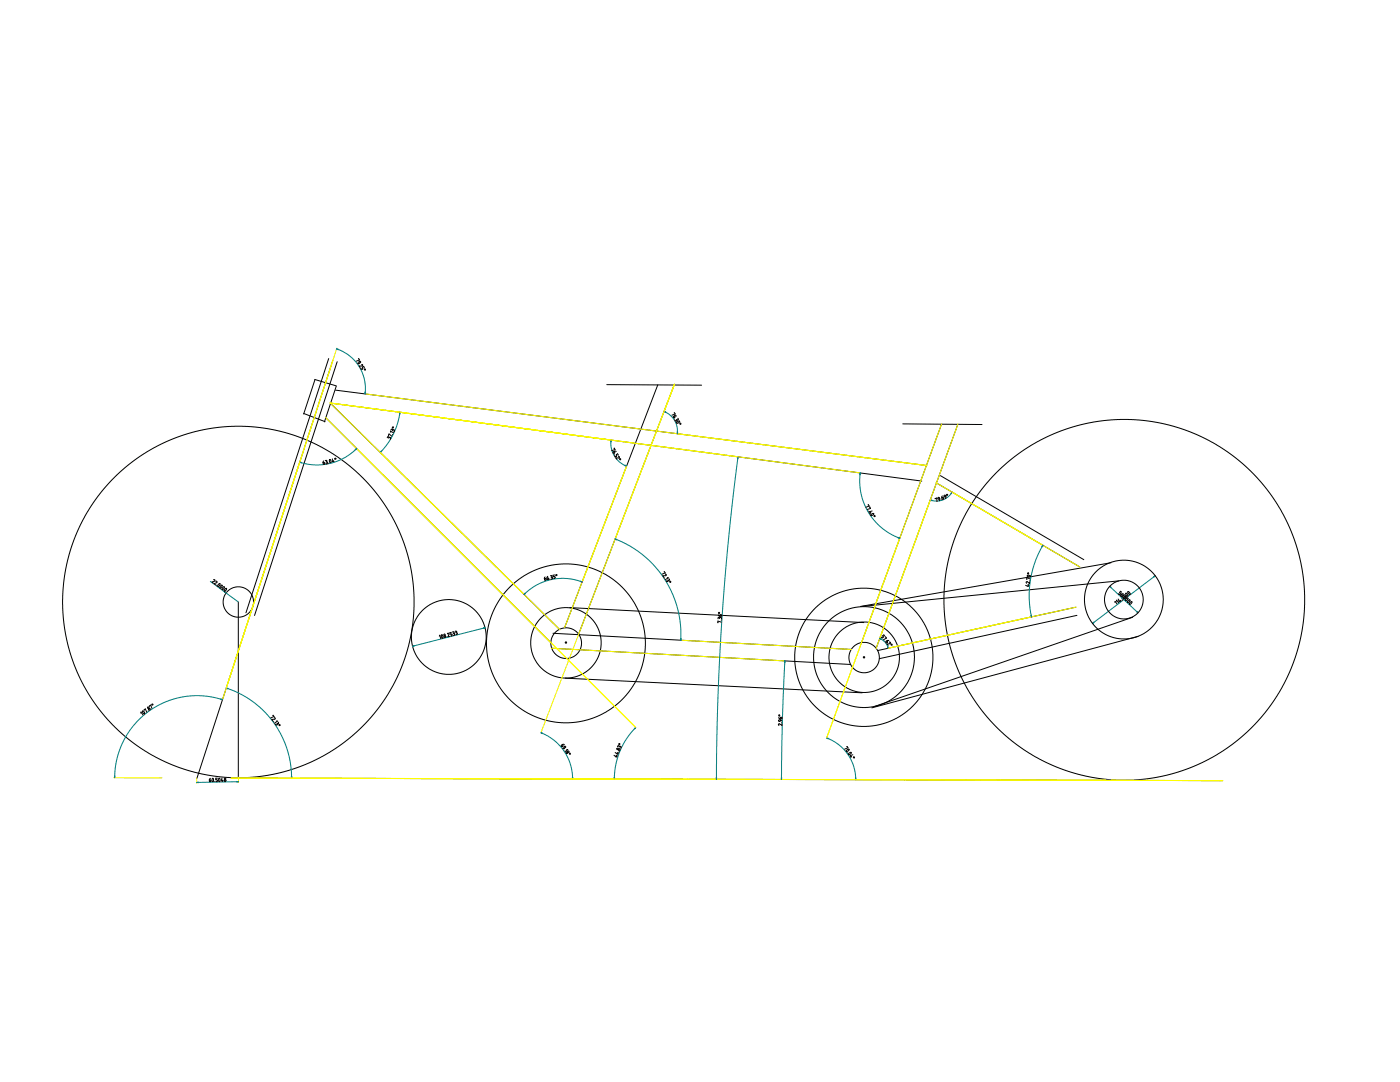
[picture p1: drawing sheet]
<svg xmlns="http://www.w3.org/2000/svg" width="279mm" height="216mm" viewBox="0 0 279 216" stroke-linecap="round" stroke-linejoin="round" font-family="sans-serif">
<g fill="none" stroke="#000" stroke-width=".2">
<path d="M62.8 75.7l4.3 1.3M62.8 75.8l-2.2 6.8M65.6 71.5l-16.5 50.8M66.4 71.9l-27.1 83.4M67 77.9l117.9 15M67.1 77l-2.4 7.2M67.3 72.2l-16.5 50.6M71.3 72.5h.4M71.5 71.6l.3 .2-.7 .3M71.6 72.8h.1M71.6 72.2l.2-.1 .2 .2-.3 .2zM72.2 72.7l.2 .1-.1 .2h-.6l.2 .3"/>
<path d="M72.7 73.4l-.1-.3-.3 .2 .1 .3-.1 .1-.3-.2M121.1 76.8l18.9 .1M131.3 76.8l-18.6 48.4M134.6 76.8l-19.1 49.8M60.6 82.5l4.3 1.6M64.5 92.3h.1a.18 .18 0 0 1 .2 .1 .18 .18 0 0 1-.1 .2 .18 .18 0 0 1-.2-.1zM64.6 92l-.1 .3M64.9 91.9h.3v.3M65 83.4l45.1 45M65.2 92.2l.1 .2-.2 .2M65.2 92.2h-.1M65.6 92.4h.1"/>
<path d="M65.7 91.7a.32 .32 0 0 1 .3 .3 .32 .32 0 0 1-.1 .3zM66 80.4l118 15.6M66 80.5l45.7 45.1M66.3 91.6v.5l.4-.1M66.5 91.9l.1 .3M77.3 87.4l.1-.3 .2 .3M77.6 86.9v-.3l.6 .4M77.6 87.4h.3v.3M77.6 87.4h.1M78 86.3l-.1-.3 .6 .3M78 85.8l.1-.2h.2l.1 .2M78.3 86.7h.1"/>
<path d="M78.4 85.8h.3l-.1 .3M78.4 85.8l-.1 .1M122.4 90.2l.2-.2 .1 .2a.18 .18 0 0 1-.2 .2 .18 .18 0 0 1-.1-.2zM122.5 89.5l.2 .2-.6 .2M122.6 90.7h.1M122.6 90l.4 .1M123.4 90.8l-.1-.2-.3 .1v.4h-.2l-.1-.2M123.4 91.1l.2 .1v.2h-.7l.2 .2M134.4 83.1l.2-.1 .1 .1a.18 .18 0 0 1-.1 .3 .18 .18 0 0 1-.2-.3zM134.5 82.4l.3 .2-.7 .2M134.6 83.6h.1M134.6 83h.4"/>
<path d="M135 83.7l.1 .1M135.1 83.8l-.2 .2-.2-.2M135.2 84.2v-.1a.21 .21 0 0 1 .2-.1 .21 .21 0 0 1 .2 .2l-.1 .1a.21 .21 0 0 1-.2 .2 .21 .21 0 0 1-.2-.3zM135.3 83.5v.3h-.2M180.2 84.6l15.8 .1M186.6 99.5l.3-.1 .1 .7M186.9 96.4l28.6 16.7M187.2 99.3h.2l.2 .2-.3 .1zM187.6 99.5l-.2 .4M187.7 94.9l28.6 16.8M187.9 99.7v.1M187.9 84.7l-16 43.5"/>
<path d="M188 99.3h.1a.18 .18 0 0 1 .2 .1 .18 .18 0 0 1 0 .2 .18 .18 0 0 1-.3-.1zM188.1 99l-.1 .3M188.4 98.8h.3l.1 .3-.3 .1zM188.8 99.1l-.1 .4M191.2 84.7l-16.3 44.7M42.7 115.7l.2 .1-.6 .3 .2 .2M43.1 116h.2v.2l-.6 .3 .3 .1M43.2 116.8h.1M43.6 116.6a.19 .19 0 0 1 .2-.2 .19 .19 0 0 1 .2 .2 .19 .19 0 0 1-.2 .2 .21 .21 0 0 1-.2 .2 .21 .21 0 0 1-.2-.2 .21 .21 0 0 1 .2-.2zM44 116.9a.19 .19 0 0 1 .3-.1 .19 .19 0 0 1 0 .3l-.1 .1a.21 .21 0 0 1-.2 .2 .21 .21 0 0 1-.2-.2 .21 .21 0 0 1 .2-.3zM44.4 117.3a.21 .21 0 0 1 .2-.2 .21 .21 0 0 1 .2 .2 .21 .21 0 0 1-.1 .2 .2 .2 0 0 1-.2 .2 .2 .2 0 0 1-.2-.2 .2 .2 0 0 1 .1-.2zM44.9 117.5l.2-.1 .1 .2a.21 .21 0 0 1-.2 .3 .21 .21 0 0 1-.2-.1z"/>
<path d="M108.6 115.5l.2-.1a.18 .18 0 0 1 .2 .3 .17 .17 0 0 1-.3 0zM108.8 115.1l-.2 .4M109.2 115.4l.1-.1a.17 .17 0 0 1 .2 .1 .17 .17 0 0 1 0 .2 .17 .17 0 0 1-.3 0zM109.3 115l-.1 .4M109.8 115.6h.1M109.9 114.9h.2v.3M110 115.2h.1M110.1 115.2l.2 .2-.3 .2M110.7 114.7l-.3 .1v.3h.4l-.1 .3h-.2M132.5 114.1l.3 .2-.7 .3M132.6 115.3h.1M132.8 114.6h.1v.2l-.6 .1 .2 .2"/>
<path d="M133.2 115.3h.2l-.6 .4M133.3 115.7v.1M133.3 115.8l-.1 .3-.3-.3M133.5 115.5l.1 .3h-.3M173.2 100.8l.3 .2-.7 .2M173.3 102h.1M173.5 101.2l.2 .3-.6 .2M173.8 102.3l-.3 .1M173.8 102.7l.2-.1a.19 .19 0 0 1 .2-.2 .19 .19 0 0 1 .2 .2 .19 .19 0 0 1-.2 .2 .2 .2 0 0 1-.2 .1 .2 .2 0 0 1-.2-.2zM174.1 102l-.6 .1 .2 .3M204.9 116.3v.1M205 114.9l.3-.1a.21 .21 0 0 1 .2 0 .21 .21 0 0 1 0 .3h-.3z"/>
<path d="M205.1 116.7l.3 .1M205.3 116.6l-.1 .4-.5-.2M205.5 116.1l-.1 .3-.4-.3h-.2l.1 .2M205.5 115.9h.1M205.6 115.5l-.7-.2 .1 .3M221.7 112.3l-50 8.7M222.8 120v-.2l.5 .5M223.2 119.5l.2 .6 .2-.3M223.3 115.9l-51.3 5.1M223.5 119.8l.2 .2M223.7 118.7l.1-.1 .1 .1a.18 .18 0 0 1 .1 .2 .18 .18 0 0 1-.3 .1 .18 .18 0 0 1 0-.3zM223.8 119l.3 .1a.2 .2 0 0 1 .2 .3 .2 .2 0 0 1-.3 .1z"/>
<path d="M223.9 118.2l-.3-.2-.2 .2 .2 .3-.2 .1-.2-.1M223.9 119.8h.1M224 119.2h.1M224.2 118.5l-.4 .1M224.2 118.7l.3 .1a.25 .25 0 0 1 .2 .2 .25 .25 0 0 1-.2 .2zM224.3 119.1l.4-.1-.1 .3a.19 .19 0 0 1-.2 .2 .19 .19 0 0 1-.1-.3zM224.6 118.4h.3a.21 .21 0 0 1 .2 .3 .21 .21 0 0 1-.2 .2zM224.7 119.5a.19 .19 0 0 1 .2-.2 .19 .19 0 0 1 .2 .3 .25 .25 0 0 1-.2 .2 .25 .25 0 0 1-.3-.1zM225.1 118.1l.3 .1a.21 .21 0 0 1 .2 .2 .21 .21 0 0 1-.3 .2zM225.1 119.8l.4-.1-.1 .2a.28 .28 0 0 1-.4 .2zM47.6 120.1v35.1M87.7 126.9l.1-.2 .1 .7"/>
<path d="M88.1 126.7l.2 .2a.21 .21 0 0 1 .1 .2 .21 .21 0 0 1-.2 .1zM89.2 127.1h.1M89.3 126.5l.1-.2 .2 .1-.2 .6h.3M90.1 126.2h-.3l.1 .3h.2l.1 .2-.2 .2M90.3 126.1h.3l-.1 .3M90.5 126.4l.2 .2-.2 .2M90.5 126.4h-.1M90.8 126h.3l-.1 .2M91 126.2l.2 .3-.2 .2M91 126.2v.1M110.1 129.3l59.7 3.3M110.4 126.4l59.5 3.2"/>
<path d="M112.8 135.3l59.3 2.9M113.7 121.2l58.7 3M143.4 122.7l.2 .3M143.6 123.3l-.2-.1-.1 .3M143.6 123.3l.3-.1 .1 .3M143.6 123.3v.1M143.7 122.7a.18 .18 0 0 1 .3 0 .18 .18 0 0 1-.1 .3h-.3zM143.9 123.7l.1 .1M144 124.1l-.7-.2v.3M176.6 126.9l-.2-.2-.3 .2 .1 .3-.2 .1-.1-.2M176.6 127.9h.1M176.7 127.1l.2 .2-.6 .4"/>
<path d="M176.8 128l.2-.1 .1 .1a.18 .18 0 0 1-.1 .3 .18 .18 0 0 1-.2-.3zM177.4 127.8l-.4 .1M177.5 128.1l.2 .1v.2l-.6 .1 .2 .3M214.7 121.2l-39.6 8.6M214.9 122.8l-39.4 8.6M222.5 120.2v-.2l.4 .5M225.6 120.2a.2 .2 0 0 1 .2-.2 .2 .2 0 0 1 .2 .3 .2 .2 0 0 1-.3 .1 .21 .21 0 0 1-.2 .2 .21 .21 0 0 1-.2-.2 .21 .21 0 0 1 .3-.2zM226 123.2l-51.5 17.8M227.1 127l-53.1 14.2M28.1 142.3v-.2l.4 .5M28.4 141.9l.3 .1a.2 .2 0 0 1 .2 .2 .2 .2 0 0 1-.2 .2l-.3-.3zM28.8 141.7l.2-.2 .3 .6"/>
<path d="M29.6 141.9h.1M29.9 140.9l.2-.2 .2 .7M41.8 155.6h.1a.17 .17 0 0 1 .2 .2 .17 .17 0 0 1-.1 .2 .17 .17 0 0 1-.2-.1zM42 155.3l-.2 .3M42.4 155.3l.2 .2a.21 .21 0 0 1 .1 .3 .21 .21 0 0 1-.3 0zM42.9 155.9v.1M43.4 155.3h-.3v.3l.3 .1-.1 .3h-.2M43.7 155.3h.1l.1 .3a.23 .23 0 0 1 0 .3 .23 .23 0 0 1-.3 0 .23 .23 0 0 1 0-.3zM44.3 155.3l-.1 .5h.3M44.4 155.6v.4M46.2 155.3l197.7 .5M54.4 142.8l.3 .2-.7 .3"/>
<path d="M54.6 144h.1M54.7 143.2l.2 .1v.2l-.6 .1 .1 .2M55.2 143.9h.2l-.6 .4M55.3 144.3l.1 .1M55.4 144.4l-.2 .3-.3-.2M55.5 144.1l.1 .3h-.2M112 148.7l.2-.1 .1 .1a.18 .18 0 0 1-.1 .3 .18 .18 0 0 1-.2-.3zM112.2 148.6h.4M112.3 149.3h.3M112.6 149l.2-.1 .1 .2-.3 .2zM112.6 149.6l-.1 .1M113.1 149.5l.2 .1-.5 .4"/>
<path d="M122.5 150.7l.5 .4 .1-.4M122.9 150.7l.3 .2M123.2 150.2l.2 .1M123.4 150.1l-.2 .4-.4-.3M123.5 150h.1M123.6 149l-.2-.2-.2 .2M123.6 149l.3-.1v.4M123.6 149l-.1 .1M155.4 143.7h.4l-.2 .3-.2-.1zM155.4 143.2l.3 .2M155.7 143.2a.18 .18 0 0 1 .3-.1 .18 .18 0 0 1-.1 .3h-.2zM155.8 143.7l.3 .2"/>
<path d="M156 144.2h.1M156 144.4v.3l-.5-.3-.2 .1 .1 .2M168.9 149.8l.1-.1a.25 .25 0 0 1 .2-.2 .25 .25 0 0 1 .2 .1v.2a.26 .26 0 0 1-.3 .1 .26 .26 0 0 1-.2-.1zM169 149l.2 .2-.6 .3M169.1 150.2h.1M169.4 150.3a.2 .2 0 0 1 .2-.2 .2 .2 0 0 1 .2 .2v.1a.26 .26 0 0 1-.2 .2 .26 .26 0 0 1-.3-.2zM169.9 150.9l-.2 .2M170.2 150.6l-.5 .2 .2 .3"/>
<circle cx="72.8" cy="73.7" r=".11"/>
<circle cx="66.9" cy="91.5" r=".12"/>
<circle cx="78.4" cy="85.3" r=".11"/>
<circle cx="123.8" cy="91.6" r=".12"/>
<circle cx="135.8" cy="84.5" r=".11"/>
<circle cx="189" cy="98.8" r=".12"/>
<circle cx="111" cy="114.8" r=".12"/>
<circle cx="133.8" cy="116.1" r=".12"/>
<circle cx="174.5" cy="103" r=".12"/>
<circle cx="205.2" cy="114.4" r=".11"/>
<circle cx="224.3" cy="119.6" r="3.9"/>
<circle cx="224.3" cy="119.6" r="7.9"/>
<circle cx="224.4" cy="119.7" r="36"/>
<circle cx="47.6" cy="120.1" r="35.1"/>
<circle cx="47.6" cy="120.1" r="3"/>
<circle cx="88.7" cy="126.7" r=".15"/>
<circle cx="88.8" cy="127" r=".17"/>
<circle cx="89.6" cy="127.1" r="7.5"/>
<circle cx="112.9" cy="128.2" r=".13"/>
<circle cx="112.9" cy="128.4" r="15.9"/>
<circle cx="112.9" cy="128.3" r="7"/>
<circle cx="113" cy="128.3" r="3.1"/>
<circle cx="143.5" cy="122.3" r=".11"/>
<circle cx="172.4" cy="131.2" r="13.8"/>
<circle cx="172.4" cy="131.1" r="10.1"/>
<circle cx="172.4" cy="131.2" r=".13"/>
<circle cx="172.5" cy="131.2" r="3"/>
<circle cx="172.5" cy="131.1" r="7"/>
<circle cx="177.9" cy="128.6" r=".11"/>
<circle cx="29.6" cy="141.2" r=".15"/>
<circle cx="29.8" cy="141.5" r=".17"/>
<circle cx="30.4" cy="140.6" r=".12"/>
<circle cx="44.9" cy="155.8" r=".18"/>
<circle cx="44.9" cy="155.4" r=".15"/>
<circle cx="55.8" cy="144.7" r=".11"/>
<circle cx="113.1" cy="150.2" r=".17"/>
<circle cx="113.4" cy="150" r=".15"/>
<circle cx="113.7" cy="150.4" r=".12"/>
<circle cx="123.2" cy="149.4" r=".15"/>
<circle cx="123.5" cy="149.6" r=".17"/>
<circle cx="123.6" cy="148.5" r=".12"/>
<circle cx="155.5" cy="142.8" r=".11"/>
<circle cx="170.4" cy="151.1" r=".11"/>
</g>
<g fill="none" stroke="#007f7f" stroke-width=".2">
<path d="M67.2 69.6l1.1 .5 1.4 .8 1.1 1.1 1 1.3 .6 1.3 .4 1.3 .1 1.1v1.6M71.2 89.5l-1.1 .9-1.4 1-1.5 .7-1.3 .4-1.8 .3h-1.3l-1.6-.2-1.4-.4M79.8 82.3l-.4 2-.9 2.2-1.1 2-1.5 1.8M121.9 87.8l.1 1.9 .7 1.4 .9 1.1 1.4 .8M132.5 82.1l1.1 .6 1 1.1 .5 1.4 .1 1.4M147.3 91.1l-1.8 15.7-1.4 15.6-.8 17.3-.3 15.8M171.7 94.4l-.1 2.1 .3 2.4 .6 1.8 1.1 2 1.2 1.5 1.2 1.2 2 1.3 1.6 .7M190 98.2l-.7 .9-1.2 .7-1.2 .2-1.2-.2M42 116l5.6 4.1M116.2 116.1l-1.6-.5-1.5-.2h-1.5l-1.7 .3-2.7 .9-1.4 1-1.2 1M122.8 107.5l3.1 1.6 2.6 1.7 2.2 2.2 1.8 2.4 1.6 2.9 1.1 2.9 .6 3.2 .1 3.3M208.1 108.8l-1.5 3.1-1 4-.2 3.7 .4 3.5"/>
<path d="M221.5 117l5.6 5.3M230.5 114.9l-12.5 9.5M44.4 139.6l-1.9-.5-1.9-.2-3.6 .1-2.2 .4-1.8 .7-1.7 .8-1.9 1.2-1.2 1.1-1.4 1.4-.9 1.2-1.1 1.8-.8 1.8-.7 2.1-.3 1.9-.1 1.8M45.1 137.3l3 1.2 2.2 1.4 2.2 1.8 2.2 2.6 1.4 2.3 1.2 2.9 .7 2.8 .2 3M96.8 125.3l-14.5 3.6M156.6 131.9l-.5 11.4-.1 12.2M175.6 127.4l.7 .4 .5 .5 .4 1M47.6 156l-8.3 .1M107.9 146.2l1.4 .7 1.2 .8 1.3 1.1 .8 1.1 .7 1.2 .6 1.4 .3 1.6 .1 1.3M126.9 145.2l-2.1 2.6-1.1 2.2-.9 3-.2 2.4M165 147.3l2.3 1.2 1.1 1.1 .8 .9 .7 1.3 .5 1.2 .3 1.3 .1 1.3"/>
</g>
<g fill="#007f7f" stroke="#007f7f" stroke-width=".2">
<path d="M218.3 124.1v.1l-.3 .2z"/>
<path d="M230.2 115l.3-.1-.2 .2z"/>
<path d="M221.5 117l.3 .2-.1 .1z"/>
<path d="M226.8 122.1l.1-.1 .2 .3z"/>
<path d="M44.9 118.1l.2 .2-.3-.1z"/>
<path d="M47.3 155.9l.3 .1h-.3z"/>
<path d="M39.3 156.1h.3v.1z"/>
<path d="M82.3 128.9l.4-.1v.1z"/>
<path d="M96.5 125.3h.3l-.3 .1z"/>
<path d="M45.1 137.3l.4 .1v.1z"/>
<path d="M58.1 154.9h.2l-.1 .4z"/>
<path d="M165 147.3h.3v.1z"/>
<path d="M170.7 155.2h.1v.4z"/>
<path d="M107.9 146.2l.4 .1-.1 .1z"/>
<path d="M114.2 155.1h.1v.3z"/>
<path d="M126.6 145.4l.3-.2-.2 .2z"/>
<path d="M122.6 155.1h.1l-.1 .3z"/>
<path d="M156.6 131.9l.1 .3h-.1z"/>
<path d="M155.9 155.2h.1v.3z"/>
<path d="M147.3 91.1v.4h-.1z"/>
<path d="M142.9 155.2h.1v.3z"/>
<path d="M59.8 92.2l.4 .1-.1 .1z"/>
<path d="M70.9 89.7l.3-.2-.2 .3z"/>
<path d="M67.2 69.6l.3 .1v.1z"/>
<path d="M72.8 78.3h.2l-.1 .3z"/>
<path d="M121.9 87.8l.1 .4h-.1z"/>
<path d="M124.8 92.8l.2 .2-.3-.1z"/>
<path d="M135.1 86.2h.2l-.1 .4z"/>
<path d="M132.5 82.1l.4 .1-.1 .1z"/>
<path d="M190 98.2l-.1 .3-.1-.1z"/>
<path d="M185.7 99.8h.3v.1z"/>
<path d="M177.1 129h.1v.3z"/>
<path d="M175.6 127.4l.3 .1v.1z"/>
<path d="M208.1 108.8l-.1 .3h-.1z"/>
<path d="M205.7 122.8l.1-.1v.4z"/>
<path d="M79.8 82.3v.3h-.1z"/>
<path d="M76.1 90l.1 .1-.3 .2z"/>
<path d="M104.8 118.3l.1 .1-.3 .2z"/>
<path d="M115.9 116l.3 .1h-.4z"/>
<path d="M122.8 107.5l.3 .1v.1z"/>
<path d="M135.8 127.4h.1v.3z"/>
<path d="M171.7 94.4v.3h-.1z"/>
<path d="M179.3 107.2l.3 .2-.4-.1z"/>
<path d="M44.1 139.5l.3 .1h-.4z"/>
<path d="M22.8 154.9h.1v.3z"/>
</g>
<g fill="none" stroke="#ff0" stroke-width=".2">
<path d="M66.5 71.8l-22.1 67.6M67.2 69.4l-.7 2.3M73 78.6l112 14.3M59.8 92.4l-14.6 44.8M65 83.3l61.8 61.8M65.8 80.4l56 7.4M65.9 80.4l105.6 13.9M65.9 80.4l45.9 45.3M125 93.1l-12.3 32.2M132.6 82l2-5.4-26.6 69.4M135.3 86.6l49.7 6.3M185.6 99.9l-10.8 29.6"/>
<path d="M186.8 96.3l21.2 12.4M187.9 84.6l-22.9 62.5M190.2 98.3l25.3 14.9M191.2 84.6l-15.6 42.7M179.5 107.6l-14.5 39.6M110 129.3l46.5 2.6M136 127.8l33.9 1.8M214.8 121.1l-37.5 8.2M22.7 155.2h9.6M39.2 155.2l.1 1.1M47.6 155.1v1M58.4 155.3l185.6 .5"/>
<path d="M114.4 155.4l129.6 .4M142.8 155.5l-96.7-.2 109.7 .2M170.9 155.6l73.1 .2"/>
</g>
</svg>
